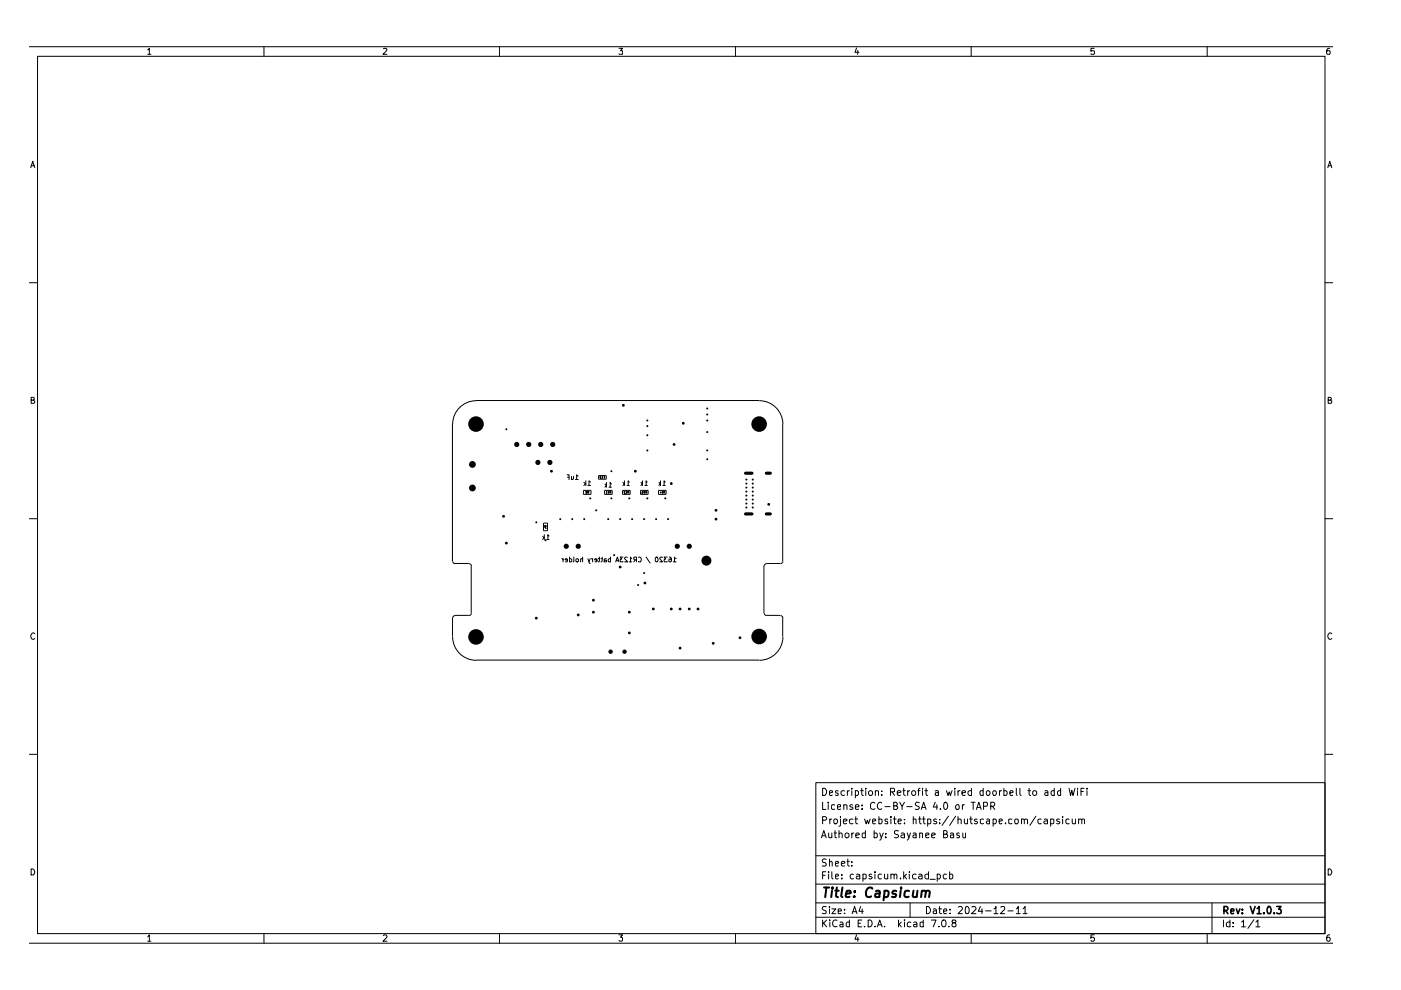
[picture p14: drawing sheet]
<svg xmlns="http://www.w3.org/2000/svg" width="297mm" height="210mm" viewBox="0 0 297 210" stroke-linecap="round" stroke-linejoin="round" font-family="sans-serif">
<g fill="none" stroke="#000" stroke-width=".21">
<path d="M6.3 9.9h276.3M8 11.9h272.9v186.1h-272.9zM31.3 10.6l.4-.4v1.3M31.3 11.5h.7M56 9.9v2M81.3 10.3l.5-.1 .2 .4-.8 .9h.8M105.9 9.9v2M131.2 10.2h.8l-.4 .6h.4v.6h-.8M156 9.9v2M181.6 10.2l-.3 .9h.8M181.9 10.7v.8M205.9 9.9v2"/>
<path d="M232 10.2h-.7v.6h.6l.2 .2-.2 .5-.6-.1M255.9 9.9v2M281.9 10.2l-.5 .1-.1 .5v.6l.6 .1v-.7h-.5l-.1 .2M6.5 35.6l.4-1.4 .5 1.4M6.6 35.1h.7M281.5 35.6l.4-1.4 .5 1.4M281.6 35.1h.7M6.3 59.9h1.7M280.9 59.9h1.7M6.6 84.8h.6v-.5l-.6-.1v1.3h.6l.2-.4-.4-.3M95.9 89.9v29.1M100.9 84.9h60.1"/>
<path d="M101 85a5 5 0 0 0-5 5M161 85a5 5 0 0 1 5 5M165.9 89.9v29.1M281.6 84.8h.6v-.5l-.6-.1v1.3h.6l.2-.4-.4-.3M6.3 110h1.7M96 119v.3l.5 .2M96.4 119.5h3M99.4 119.5l.5 .3v.2M99.9 120v10M115.1 113.7l.3 .3M115.2 110.9h.9v1.6h-.9zM115.3 114l-.2 .4"/>
<path d="M115.4 113.4v1M115.4 111.9l.3-.1v.3M115.6 112.1h.3M115.7 111.5l-.2 .2-.1-.2h.5M115.7 111.5l.2 .2M115.9 114.4h.5M116.4 113.6l-.2-.2v1M119.1 118.4l.3 .1v.2M119.4 118.4v.7M120.2 100.7h.4v1M120.3 118.8l-.5-.1 .2-.3 .3 .2v.4l-.1 .1h-.3M120.3 101.2h.3"/>
<path d="M120.7 118.1v1h.5v-.6h-.5M121.2 101v.7M121.6 101v.5l-.2 .2-.2-.1M121.7 118.1l-.1 1M122 101.7h.6M122.6 100.9l-.3-.2v1M123.5 118.5h-.4v.6M123.5 118.1v1M123.7 104h1.6v.8h-1.6zM123.8 102.3l.4 .3M124.1 102.5l-.3 .5M124.2 101.9v1.1"/>
<path d="M124.5 104.2h-.3l.2 .2h-.2v.2h.3M124.6 118.4l.4 1 .1 .1M124.6 103h.6M124.8 104.4l-.2 .2M124.8 104.4l-.2-.1 .2-.1v.4M125.1 118.4l-.2 .7M125.2 102.2l-.3-.3v1.1M125.4 118.4l.2 .3M125.6 118.4v.7M126.6 118.8l-.5-.1 .1-.3 .4 .2v.4l-.1 .1h-.3M126.8 118.4h.4M126.9 100.8h1.6v.8h-1.6z"/>
<path d="M127.1 118.1v.9l-.3 .1M127.4 118.4h.4M127.5 101h-.3l.3 .4h-.3M127.6 101.4h.2M127.7 118.1v.9l-.3 .1M127.8 101.1l-.1-.1v.4M128 101h.2v.4h-.2M128.2 104h1.6v.8h-1.6zM128.3 102.6l.3 .4M128.5 104.6h.2M128.5 118.5l-.2-.1-.2 .2v.5h.4v-.3l-.4-.1M128.5 103l-.2 .3"/>
<path d="M128.6 102.3v1M128.7 104.4v-.2v.4M128.9 104.6h.2M129.1 104.4l-.1-.2v.4M129.1 103.3h.5M129.4 104.4l-.2 .2M129.5 118.1v1h-.5v-.6h.5M129.5 104.4l-.3-.1 .3-.1v.4M129.6 102.6l-.2-.3v1M130.6 119.1l.3-1 .3 1M130.6 118.9h.5M132 104h1.6v.8h-1.6z"/>
<path d="M132.1 118.1h-.6l.3 .4h-.2l-.1 .2 .1 .4 .5-.1M132.1 102.3l.3 .3M132.3 102.5l-.2 .5M132.4 101.9v1.1M132.5 104.3h-.2l.2 .3h-.2M132.7 104.6h.2M132.9 104.4l-.1-.2v.4M132.9 103h.5M133 118.2a.35 .35 0 0 0-.4-.1 .35 .35 0 0 0-.2 .3l.7 .7h-.7M133.2 104.4l-.1 .2M133.3 104.4l-.2-.1 .2-.1v.4M133.4 102.2l-.2-.3v1.1"/>
<path d="M133.4 119.1h.5M133.9 118.4l-.2-.3v1M134.7 118.7l-.3 .4M135 118.7h-.5l-.1-.2v-.3l.6-.1v1M135.4 118.2a.52 .52 0 0 1 .6 .3 .52 .52 0 0 1-.2 .6l-.4-.1M135.8 104h1.6v.8h-1.6zM135.9 102.3l.3 .3M136.1 104.2h.3v.2h-.3v.2h.3M136.1 102.5l-.2 .5M136.2 101.9v1.1M136.5 104.6h.2M136.7 104.4l-.1-.2v.4"/>
<path d="M136.7 103h.5M137 118.1l.8 1.3M137 104.4l-.1 .2M137.1 104.4h-.2v-.2h.2v.4M137.2 102.2l-.2-.3v1.1M139 118.2l.3-.1 .2 .4-.1 .6-.5-.1zM139.6 104h1.6v.8h-1.6zM139.7 102.3l.3 .3M140 102.5l-.3 .5M140 104.4v.2M140 101.9v1.1M140.1 104.2l.1 .2h-.3"/>
<path d="M140.3 104.6h.2M140.5 118.2l-.5-.1-.1 .3 .6 .7h-.6M140.5 104.4l-.1-.2v.4M140.5 103h.6M140.8 104.4l-.1 .2M140.9 104.4h-.2l.1-.2h.1v.4M141.1 102.2l-.3-.3v1.1M141.5 118.1h-.7l.3 .4h-.2l-.1 .2 .1 .4 .6-.1M141.9 118.1l.4 .3v.6h-.5l.1-.5h.3l.1 .2M142.7 119.1h.6M143.3 118.4l-.3-.3v1M162 120v10"/>
<path d="M162.5 119.5h2.9M162.5 119.5l-.2 .1-.3 .4M166 119l-.1 .3-.4 .2M280.9 110h1.7M7.4 134.4a.57 .57 0 0 0-.8 0 .57 .57 0 0 0 0 .8l.3 .4 .5-.2M95.9 131v4M96 135a5 5 0 0 0 5 5M96.4 130.5h3M96.5 130.5l-.5 .3v.2M99.9 130v.3l-.5 .2M100.9 140h60.1M162 130l.1 .3 .4 .2"/>
<path d="M162.5 130.5h2.9M165.5 130.5l.2 .1 .3 .4M165.9 131v4M166 135a5 5 0 0 1-5 5M282.4 134.4a.57 .57 0 0 0-.8 0 .57 .57 0 0 0 0 .8l.3 .4 .5-.2M6.3 159.9h1.7M280.9 159.9h1.7M173 165.9h107.9v32.1h-107.9zM174.2 177.6l.5-1.5 .5 1.5M174.3 177.2h.7M174.4 173.9h.6l.3-.2v-.3l-.3-.3h-.6v1.6M174.4 170.1v1.5h.7"/>
<path d="M174.4 167.1a.77 .77 0 0 1 .9 .8 .77 .77 0 0 1-.9 .8zM175.6 170.1v.2M175.6 170.6v1M175.7 176.6v.9l.2 .1 .5-.1M175.9 168.1l.6-.1-.1-.4h-.4l-.1 .2v.6l.1 .3 .4-.1M175.9 173.7v1M176.4 173.7h-.5v.2M176.4 176.6v1M176.9 173.7h.4l.2 .2v.4l-.2 .4-.4-.1zM176.9 176.6h.5M177 170.7l-.5-.1-.2 .3 .1 .6h.6M177 176.1v1.4l.4 .1"/>
<path d="M177.5 171.1l.7-.1v-.3l-.5-.1-.2 .3v.5l.2 .2 .5-.1M177.7 167.7l-.4-.1-.2 .2 .2 .3 .4 .1v.4h-.6M177.9 176.8l.1-.1a.36 .36 0 0 1 .6 .2v.7M177.9 176.1v1.5M178.2 173.7v1.2l-.3 .3M178.2 173.1v.2M178.8 174.2l.8-.2-.1-.3h-.4l-.3 .1 .1 .8h.6M178.9 170.8l.1-.1a.36 .36 0 0 1 .6 .2v.7M178.9 170.6v1M179.1 167.7a.52 .52 0 0 0-.8 .2l.2 .7h.6M179.2 176.8l.3-.2 .3 .1 .2 .7a.47 .47 0 0 1-.4 .2 .47 .47 0 0 1-.4-.2zM179.7 167.6v1.1"/>
<path d="M180.1 167.6l-.4 .3M180.6 167.1v.2M180.6 167.6v1.1M180.6 176.6v1M180.8 170.7a.35 .35 0 0 0-.4-.1 .35 .35 0 0 0-.2 .3l.6 .5-.2 .2-.4-.1M180.8 173.7h-.4l-.3 .2 .2 .7h.5M181 176.6l-.4 .4M181.3 173.7h.6M181.4 171.1l.7-.1-.1-.3-.4-.1-.2 .3v.5l.2 .2 .4-.1M181.4 167.7l.4-.1 .2 .3-.1 .6-.1 .2-.4-.1M181.4 167.6v1.6M181.4 177.1l.8-.1-.1-.3-.4-.1-.3 .3v.6l.3 .1 .4-.1"/>
<path d="M181.4 173.1v1.3l.5 .3M182.5 167.6h.5M182.7 167.1v1.3l.3 .3M182.8 171.4v.2M182.8 170.7v.2M183.3 173.7l.3 1 .3-.8 .2 .8 .4-1M183.5 176.7l-.5-.1-.2 .2v.7l.2 .1 .5-.1M183.5 176.1v1.5M183.6 167.1v.2M183.6 167.6v1.1M184.1 167.9a.47 .47 0 0 1 .5-.3 .47 .47 0 0 1 .4 .3v.4l-.3 .4-.5-.2zM185 174.2l.7-.2-.2-.3h-.3l-.2 .1v.6l.2 .3 .4-.1"/>
<path d="M185.3 176.7l.5-.1 .2 .4-.1 .5h-.6M185.3 176.1v1.5M185.5 170.3l-.1-.1a.56 .56 0 0 0-.8 .3l.1 .9 .4 .2 .4-.2M185.6 167.8l.2-.2 .5 .2v.9M185.6 167.6v1.1M186.4 173.7h.4l.2 .2-.1 .6-.1 .2-.4-.1M186.4 173.1v1.6M186.5 176.6l.4 1M186.9 170.3a.72 .72 0 0 0-1 .4 .72 .72 0 0 0 .6 .9l.4-.2M186.9 168.5v.2M186.9 167.7v.1M187.3 176.6l-.5 1.4-.3 .1"/>
<path d="M187.6 171h1.1M187.8 177.5v.1M187.8 176.7v.2M188.2 173.7h-.4l-.2 .1 .2 .4h.4v.4h-.6M188.8 167.9l.9-.1v-.5l-.3-.2h-.6v1.6M188.9 173.1v.2M188.9 173.7v1M189.1 167.9l.6 .8M189.4 173.7h.6M189.5 170.9h.5l.2-.3-.2-.5h-.5v1.5h.6l.2-.2v-.3l-.3-.2M189.7 173.1v1.5l.3 .1M190.2 168.1l.8-.1-.1-.3-.4-.1-.3 .2 .1 .8h.6"/>
<path d="M190.4 174.2l.7-.2-.2-.3h-.3l-.2 .1v.6l.2 .3 .4-.1M190.5 176.2a.64 .64 0 0 0-.8 .1v.4l.6 .3 .2 .4a.6 .6 0 0 1-.8 .1M190.8 170.1l.5 .8 .5-.8M191.1 176.7h.6l.1 .9M191.3 170.9v.7M191.4 167.6h.5M191.6 167.1v1.3l.3 .3M191.8 177h-.5l-.3 .3 .3 .3 .5-.1M191.8 174.5v.2M191.8 173.7v.1M192.3 171h1.1M192.4 176.6l.3 1"/>
<path d="M192.4 167.6v1.1M192.9 167.6l-.5 .3M193 176.6l-.6 1.5M193.3 167.9a.47 .47 0 0 1 .4-.3 .47 .47 0 0 1 .4 .3v.4l-.3 .4-.4-.2zM193.6 176.7h.6v.9M193.6 173.7h.6v1M193.6 173.1v1.6M194.2 177h-.5l-.2 .3 .2 .3 .5-.1M194.6 167.6h.5M194.7 173.7h.6M194.9 170.2l-.6-.1-.2 .3 .2 .5 .5 .1 .1 .4-.3 .2-.5-.1M195 176.8l.2-.2 .4 .1v.9"/>
<path d="M195 173.1v1.3l.3 .3M195 176.6v1M195.1 167.1l-.4 .3v1.3M195.3 171.6l.5-1.5 .5 1.5M195.5 171.2h.7M195.6 167.1v.2M195.6 173.7h.6M195.6 167.6v1.1M195.8 173.1v1.3l.4 .3M196.1 167.6h.6M196.3 177.1l.6-.1v-.3l-.4-.1-.2 .3v.6l.2 .1 .4-.1M196.3 167.1v1.3l.4 .3"/>
<path d="M196.7 173.7h.7v.8l-.3 .2-.4-.1M196.7 173.7v1.5M197.5 177.1l.8-.1-.1-.3-.4-.1-.3 .3v.6l.3 .1 .4-.1M198.3 170.1l-.4 1h.9M198.3 167.7l.5-.1 .2 .2v.9M198.5 173.7h-.3l-.2 .1v.3l.6 .2-.1 .3h-.5M198.6 170.6v1M199 168l-.7 .1v.5h.7M199.2 174.5v.2M199.2 173.7v.1M199.4 171.4v.2M200.1 176.9h.5l.1-.2 .1-.3-.2-.3h-.5v1.5h.5l.3-.2-.1-.4-.2-.1"/>
<path d="M200.2 170.3l.2-.2a.82 .82 0 0 1 .5 .8 .82 .82 0 0 1-.5 .7l-.2-.2-.1-.4zM200.7 167.6l.3 1.1 .3-.8 .2 .8 .3-1.1M201.1 173.1l-1.4 1.9M201.5 176.7h.6l.1 .9M202.2 177l-.7 .1v.4h.7M202.4 167.1v.2M202.4 167.6v1.1M202.6 173.1l-1.3 1.9M202.7 170.8l.2-.2 .4 .1v.8l-.4 .1-.3-.2zM203.1 173.7h.4l.3 .1v.9M203.1 167.6v1.1M203.1 173.1v1.6"/>
<path d="M203.4 176.7h-.5v.3l.4 .1 .2 .4-.2 .1-.4-.1M203.5 167.6l-.4 .3M204 168.1l.7-.1-.1-.3-.4-.1-.2 .2v.8h.6M204 170.6v1M204.1 176.6v.9l.2 .1 .4-.1M204.5 173.7v.7a.37 .37 0 0 0 .3 .3 .37 .37 0 0 0 .3-.2M204.5 170.6l-.5 .3M204.7 176.6v1M205.1 173.7v1M205.6 173.7h.6M205.8 173.1v1.3l.4 .3M205.9 170.1h.9"/>
<path d="M206 167.7a.52 .52 0 0 0-.8 .2l.2 .7h.6M206 167.1v1.6M206.3 170.1v1.5M207 171.6l.5-1.5 .5 1.5M207.2 173.7h-.4l-.2 .1 .1 .3 .6 .2-.1 .3h-.6M207.2 171.2h.7M208.4 167.7l-.4-.1-.2 .3 .1 .7h.5M208.4 167.1v1.6M208.5 173.7h-.6v.8l.2 .2 .4-.1M208.5 170.9h.8v-.7l-.8-.1v1.5M209.1 167.9l.3-.3h.2l.3 .3v.4l-.3 .4-.4-.2zM209.2 173.7h.4l.2 .1v.9"/>
<path d="M209.8 174l-.7 .2 .2 .5 .5-.1M210.1 170.9h.6a.47 .47 0 0 0 .2-.4 .47 .47 0 0 0-.2-.4h-.6v1.5M210.4 170.9l.5 .7M210.5 167.9l.2-.3h.3l.2 .3v.4l-.2 .4-.4-.2zM210.6 173.7h.4l.2 .2v.6l-.2 .2-.4-.1M210.6 173.7v1.5M211.8 174.2l.7-.2-.2-.3h-.3l-.2 .1v.6l.2 .3 .4-.1M211.9 167.6v1.1M212.3 167.6l-.4 .3M212.9 167.7l.4-.1 .2 .3-.1 .6-.1 .2-.4-.1M212.9 167.1v1.6M213.2 174.5v.2"/>
<path d="M214.1 168.1l.7-.1-.2-.4h-.3l-.2 .2v.6l.2 .3 .4-.1M214.5 173.7h-.6v.8l.2 .2 .4-.1M215.2 173.7h.4l.3 .2v.4l-.3 .4-.4-.1zM215.5 167.1v1.3l.1 .3M216.2 167.1v1.3l.3 .3M216.6 173.7h.4l.2 .1v.9M216.6 173.7v1M217.2 173.8l.2-.1 .4 .1v.9M217.9 167.6h.6M218.2 167.1v1.3l.3 .3M218.9 167.9a.47 .47 0 0 1 .5-.3 .47 .47 0 0 1 .4 .3v.4l-.3 .4-.5-.2zM219.6 173.1l-1.2 1.9"/>
<path d="M220.7 173.7h-.4l-.3 .2 .1 .6 .2 .2 .4-.1M221.4 173.7h.4l.3 .1v.9M221.6 167.7l.4-.1 .2 .2v.9M222.1 174l-.8 .2 .3 .5 .5-.1M222.2 168l-.5 .1-.2 .2 .2 .4 .5-.1M222.8 173.7h.6v.8l-.2 .2-.4-.1M222.8 173.7v1.5M223.5 167.7l-.4-.1-.3 .3 .1 .6 .2 .2 .4-.1M223.5 167.1v1.6M224.6 173.7h-.3l-.3 .1 .1 .3 .6 .2-.1 .3h-.6M224.9 167.7l-.4-.1-.3 .3 .1 .6 .2 .2 .4-.1M224.9 167.1v1.6"/>
<path d="M225.3 173.1v.2M225.3 173.7v1M226.7 173.7h-.5l-.2 .2 .1 .6 .1 .2 .5-.1M226.7 167.1l.3 1.6 .2-1.1 .3 1.1 .4-1.6M227.3 173.7l.1 .9 .4 .1 .2-.2M228 173.7v1M228.4 167.1v.2M228.4 167.6v1.1M228.7 173.7h.4l.3 .1v.9M228.7 173.7v1M229.2 167.8h.5M229.4 173.8l.1-.1 .5 .1v.9"/>
<path d="M229.9 167.1h-.7v1.6M230.5 167.1v.2M230.5 167.6v1.1M6.3 200h276.3M6.6 184.2a.71 .71 0 0 1 .7 .5 .71 .71 0 0 1-.2 .8h-.5zM31.3 198.6l.4-.4v1.4M31.3 199.6h.7M56 198v2M81.3 198.4l.1-.2h.4l.2 .4-.8 1h.8M105.9 198v2M131.2 198.2h.8l-.4 .5 .4 .2v.5l-.3 .2h-.3l-.2-.2M156 198v2"/>
<path d="M173 194.5h107.9M173 191.4h107.9M173 187.5h107.9M173 181.4h107.9M174.4 195.1v1.4M174.4 185.6h.5M174.6 195.7l.7 .8M175.1 184.8h-.7v1.6M175.2 192.3l-.6-.1-.3 .3 .3 .5 .5 .1v.5h-.8M175.2 182.2l-.6-.1-.3 .4 .3 .4h.3l.2 .1 .1 .4-.3 .2h-.6M175.3 195.1l-.9 .8M175.7 184.8v.2"/>
<path d="M175.7 185.3v1.1M175.9 192.2v.2M175.9 182.8l.1-.2 .4 .1v.9M175.9 182.1v1.5M175.9 192.7v1M175.9 195.1v.1M175.9 195.5v1M176.4 192.7h.8l-.8 1h.8M176.4 184.8v1.3l.2 .3M177.1 185.8l.7-.1-.2-.4-.4 .1-.1 .7 .2 .3 .4-.1M177.1 183.1l.7-.1-.2-.4-.4 .1-.1 .7 .2 .2h.4M177.5 195.2l-.6-.1a.74 .74 0 0 0-.4 .9 .74 .74 0 0 0 1 .4"/>
<path d="M177.7 193.2l.7-.1-.2-.4-.5 .1v.8h.6M178.1 195.6h.5l.1 .9M178.4 183.1l.8-.1-.1-.3-.5-.1-.2 .3 .1 .7h.6M178.5 186.2v.2M178.5 185.4v.2M178.7 195.9l-.6 .1v.2l.1 .3 .5-.1M179.1 193.6v.1M179.1 192.8v.2M179.6 182.6h.5M179.7 182.1v1.3l.4 .2M180.1 195.6l-.4-.1-.3 .3 .1 .6h.6M180.1 195.1v1.4"/>
<path d="M180.6 183.5v.1M180.6 182.7v.2M180.7 193.7l.5-1.5 .5 1.5M180.8 193.3h.7M180.9 185.4l-.4-.1-.2 .3v.6l.2 .2 .4-.1M181.6 198.2l-.3 .9h.8M181.6 185.4h.6l.1 1M181.9 198.7v.9M181.9 195.7h.6M182.3 185.7l-.5 .1-.3 .2 .3 .4 .5-.1M182.5 192.2l-.4 1h.9M182.7 195.1h-.8v1.4h.8"/>
<path d="M182.8 192.7v1M183 185.4l.4-.1 .2 .2v.7l-.2 .2-.4-.1M183 185.3v1.6M183.3 196.4v.1M184.1 195.1h.5a.78 .78 0 0 1 .3 .9 .78 .78 0 0 1-.8 .5zM184.8 185.4a.36 .36 0 0 0-.6 .2l.7 .4-.2 .4-.5-.1M185.5 196.4v.1M185.5 184.8v.2M185.5 185.3v1.1M186 196.5l.5-1.4 .5 1.4M186.2 196.1h.7M186.9 185.4l-.5-.1-.2 .3 .1 .6 .1 .2 .5-.1"/>
<path d="M187.5 196.4v.1M187.5 185.3v.8a.37 .37 0 0 0 .3 .3 .37 .37 0 0 0 .4-.2M188.2 185.3v1.1M188.9 185.5l.1-.1a.36 .36 0 0 1 .6 .2v.8M188.9 185.3v1.1M189.6 185.6l.1-.3 .4 .1 .1 1M190.5 195.1v1.4M190.7 196l.4 .5M190.9 186.2v.2M191.1 195.5l-.6 .6M191.6 184.8v1.6M191.8 195.1v.1"/>
<path d="M191.8 195.5v1M191.8 185.8l.4 .6M192.2 185.3l-.6 .6M192.8 184.8v.2M192.8 185.3v1.1M193 191.4v3.1M193.1 195.6l-.4-.1-.3 .3v.6h.7M193.7 195.6h.6l.1 .9M194.2 185.4l-.5-.1-.2 .3v.4l.2 .4 .5-.1M194.4 195.9l-.7 .1v.4h.7M194.8 185.4h.6l.1 1M195.5 185.7l-.5 .1-.3 .2 .3 .4 .5-.1"/>
<path d="M195.7 195.6l-.4-.1-.2 .2v.7h.6M195.7 195.1v1.4M196.4 192.2a.77 .77 0 0 1 .9 .8 .77 .77 0 0 1-.9 .7zM196.8 185.4a.52 .52 0 0 0-.7 .2l.2 .7h.5M196.8 184.8v1.6M197.2 186.4h1.1M197.4 195.1h1.1l-.6 1.4M197.9 192.8h.6v.9M198.5 193.1l-.6 .1v.4h.6M198.7 185.4l.4-.1 .3 .3v.4l-.3 .4-.4-.1M198.7 185.3v1.6M199.1 196.4v.1"/>
<path d="M199.1 192.7h.5M199.2 192.2v1.3l.4 .2M199.8 195.2l.5-.1a.84 .84 0 0 1-.2 1.4l-.3-.1-.2-.4zM200.1 193.2l.6-.1-.1-.4-.4 .1-.1 .7 .1 .2 .5-.1M200.7 185.4l-.5-.1-.2 .3v.4l.2 .4 .5-.1M201.2 196.4v.1M201.3 185.4l.5-.1 .2 .3-.1 .7h-.6M201.3 184.8v1.6M201.4 193.6v.1M201.4 192.8v.2M202.1 195.7l-.3-.3 .1-.3h.6l.2 .2a.63 .63 0 0 1-.8 .4v.7h.7a.52 .52 0 0 0-.2-.7M203.2 192.4l.2-.2h.4a.45 .45 0 0 1 .2 .7l-.9 .8h.9"/>
<path d="M204.7 192.4l.3-.2a.88 .88 0 0 1 .1 1.5l-.4-.1zM205.9 198v2M206.1 192.4l.1-.2h.4l.2 .2 .1 .3-.9 1h.9M207.9 192.2l-.5 1h1M208.2 192.7v1M209 193.1h1.1M210.7 192.7l.5-.5v1.5M210.7 193.7h.9M212.2 192.4l.6-.2 .1 .1 .1 .4-.9 1h.9M213.7 193.1h1.1M215.5 192.7l.4-.5v1.5M215.5 193.7h.8"/>
<path d="M216.9 192.7l.4-.5v1.5M216.9 193.7h.9M232 198.2h-.7v.7l.2-.2h.3l.3 .3v.3l-.3 .3h-.3l-.2-.2M255.9 198v2M257 191.4v6.6M259.4 195.1v1.4M260.8 195.6l-.5-.1-.3 .3 .1 .6h.7M260.8 195.1v1.4M261.5 196.4v.1M261.5 195.6v.1M263.2 195.5l.5-.4v1.4M263.2 196.5h.9"/>
<path d="M265.9 195l-1.3 1.8M266.3 195.5l.4-.4v1.4M266.3 196.5h.8M281.6 184.2a.71 .71 0 0 1 .7 .5 .71 .71 0 0 1-.2 .8h-.5zM281.9 198.2l-.5 .2a.92 .92 0 0 0 .1 1.2l.4-.1 .1-.5-.2-.3h-.3l-.2 .3"/>
<circle cx="122.4" cy="118.8" r=".34"/>
</g>
<g fill="none" stroke="#000" stroke-width=".34">
<path d="M259.5 193h.6a.47 .47 0 0 0 .3-.4 .47 .47 0 0 0-.3-.4h-.6v1.5M259.8 193l.5 .7M260.9 193.2l.7-.1-.1-.4-.5 .1-.1 .7 .2 .2 .4-.1M262.1 192.7l.4 1 .4-1M263.4 193.5v.2M263.4 192.8v.2M265.1 192.2l.5 1.5 .5-1.5M266.5 192.6l.5-.4v1.5M266.5 193.7h.9M268 193.5v.2M268.8 192.3l.2-.1a.89 .89 0 0 1 .3 1.4l-.1 .1a.78 .78 0 0 1-.6-.6 .78 .78 0 0 1 .2-.7zM270.2 193.5v.2"/>
<path d="M270.7 192.2h.9l-.5 .6 .5 .2v.5l-.2 .2-.7-.2"/>
</g>
<g fill="none" stroke="#000" stroke-width=".42">
<path d="M174.7 188.2h1.1M175.2 188.2l-.2 2M176.4 188.8l-.2 1.4M176.5 188.2v.2M177.1 188.8h.7M177.4 188.2l-.2 1.7 .5 .3M178.6 188.2l-.2 1.7 .2 .3M179.4 189.5l1-.1-.1-.5h-.8l-.2 1 .2 .3 .6-.1M181.1 190l.1 .1h-.2l.1-.1v.2M181.2 188.9v.3M185 188.4a.63 .63 0 0 0-1.1 .1 1.18 1.18 0 0 0 0 1.6l.5 .1 .3-.2M185.7 188.9h.8l-.1 1.3"/>
<path d="M186.6 189.4h-.7l-.4 .3v.4h1M187.5 188.9a.64 .64 0 0 1 .8 .1v1l-.4 .2-.5-.1M187.6 188.8l-.3 2.1M190 188.9l-.5-.1-.3 .4 .1 .2 .6 .2 .1 .2-.1 .3h-.8M191 188.8l-.2 1.4M191.1 188.2v.2M192.7 188.9l-.5-.1-.3 .2-.1 1a.64 .64 0 0 0 .9 .1M193.7 188.8l-.2 1.1a.49 .49 0 0 0 .9 .1M194.5 188.8l-.1 1.4M195.5 189l.2-.2 .5 .1-.1 1.3M195.5 188.8l-.2 1.4M196.3 189.2l.3-.4 .5 .1-.1 1.3"/>
</g>
<g fill="#000">
<path d="M107.3 90.8l.3 .2-.1 .2-.4-.2zM116.7 99.7h.4v.4h-.4zM129.5 99.7l.3 .2-.1 .2-.3-.2zM132 85.7h.4v.5h-.4zM134.5 99.7h.4v.4h-.4zM137.1 92.1l.4 .2-.2 .2-.3-.2zM137.1 89l.4 .2-.2 .1-.3-.1zM137.1 95.3l.4 .2-.2 .2-.3-.2zM137.1 90.2l.4 .1-.2 .2-.3-.2zM142.7 94h.4v.5h-.4zM144.7 89.5h.4v.5h-.4zM149.8 91.4l.4 .2-.2 .2-.3-.2z"/>
<path d="M149.8 86.4l.4 .2-.2 .2-.3-.2zM149.8 95.3l.4 .2-.2 .2-.3-.2zM149.8 97.2l.4 .2-.2 .2-.3-.2zM149.8 89l.4 .2-.2 .1-.3-.1zM149.8 87.7l.4 .2-.2 .2-.3-.2zM106.6 109.3h.4v.4h-.4zM107.2 114.9h.4v.5h-.4zM113.6 110.6l.3 .1-.1 .2-.3-.2zM115.6 114.4l.3 .2-.1 .1-.4-.1zM118.7 109.9l.3 .2-.1 .2-.3-.2zM121.2 109.9l.3 .2-.1 .2-.3-.2zM123.8 109.9l.3 .2-.1 .2-.3-.2z"/>
<path d="M125 105.5l.3 .2-.1 .2-.3-.2zM126.3 108l.3 .2-.1 .2-.3-.2zM128.8 109.9l.4 .2-.2 .2-.3-.2zM129.5 105.5l.3 .2-.1 .2-.3-.2zM130.1 117.5l.3 .2-.1 .2-.3-.2zM131.4 109.9l.3 .2-.1 .2-.3-.2zM133.3 105.5l.3 .2-.1 .2-.3-.2zM133.9 109.9l.3 .2-.1 .2-.3-.2zM136.5 109.9l.3 .2-.1 .2-.3-.2zM137.1 105.5l.4 .2-.2 .2-.3-.2zM139 109.9l.3 .2-.1 .2-.3-.2zM141 105.5l.3 .2-.1 .2-.4-.2z"/>
<path d="M141.5 109.9l.4 .2-.2 .2-.3-.2zM142.1 102.3h.4v.5h-.4zM151.6 109.8h.4v.5h-.4zM151.6 108h.4v.4h-.4zM158.1 103.2l.4 .2-.2 .2-.3-.2zM158.1 102.3l.4 .2-.2 .2-.3-.2zM158.1 101.5l.4 .2-.2 .2-.3-.2zM158.1 106.6l.4 .2-.2 .2-.3-.2zM158.1 105.7l.4 .2-.2 .2-.3-.2zM158.1 104.9l.4 .2-.2 .2-.3-.2zM158.1 104l.4 .2-.2 .2-.3-.2zM158.1 107.4l.4 .2-.2 .2-.3-.2z"/>
<path d="M159.5 104.9l.3 .2-.1 .2-.3-.2zM159.5 105.7l.3 .2-.1 .2-.3-.2zM159.5 101.5l.3 .2-.1 .2-.3-.2zM159.5 102.3l.3 .2-.1 .2-.3-.2zM159.5 103.2l.3 .2-.1 .2-.3-.2zM159.5 104l.3 .2-.1 .2-.3-.2zM159.5 106.6l.3 .2-.1 .2-.3-.2zM159.5 107.4l.3 .2-.1 .2-.3-.2zM162.8 106.7h.4v.5h-.4zM113.5 130.8h.4v.5h-.4zM122.4 130.2h.4v.4h-.4zM125.6 127h.4v.5h-.4z"/>
<path d="M125.6 129.6h.4v.4h-.4zM131.3 120h.4v.4h-.4zM133.2 134h.4v.4h-.4zM133.2 129.6h.4v.4h-.4zM135.2 123.8l.3 .2-.1 .2-.3-.2zM136.5 121.3l.3 .2-.1 .2-.3-.2zM136.5 123.4h.4v.4h-.4zM138.3 128.9h.4v.4h-.4zM142.1 128.9h.4v.4h-.4zM144 137.2h.4v.4h-.4zM144 128.9h.4v.4h-.4zM145.9 128.9h.4v.4h-.4z"/>
<path d="M147.8 128.9h.4v.4h-.4zM151 136.2h.4v.4h-.4zM156.7 135h.4v.4h-.4z"/>
<circle cx="100.2" cy="98.5" r=".72"/>
<circle cx="100.9" cy="89.9" r="1.65"/>
<circle cx="109.6" cy="94.2" r=".55"/>
<circle cx="112.1" cy="94.2" r=".55"/>
<circle cx="114" cy="98" r=".55"/>
<circle cx="114.6" cy="94.2" r=".55"/>
<circle cx="116.6" cy="98" r=".55"/>
<circle cx="117.2" cy="94.2" r=".55"/>
<circle cx="161" cy="89.9" r="1.65"/>
<circle cx="100.2" cy="103.5" r=".72"/>
<circle cx="120.1" cy="115.8" r=".55"/>
<circle cx="122.6" cy="115.8" r=".55"/>
<circle cx="143.6" cy="115.8" r=".55"/>
<circle cx="146.1" cy="115.8" r=".55"/>
<circle cx="149.8" cy="118.9" r="1.06"/>
<circle cx="100.9" cy="135" r="1.65"/>
<circle cx="129.5" cy="138.2" r=".47"/>
<circle cx="132.4" cy="138.2" r=".47"/>
<circle cx="161" cy="135" r="1.65"/>
</g>
<path d="M158.1 100.3h1.3M158.1 109h1.3M162.5 100.3h.8M162.5 109h.8" fill="none" stroke="#000" stroke-width=".68"/>
</svg>
